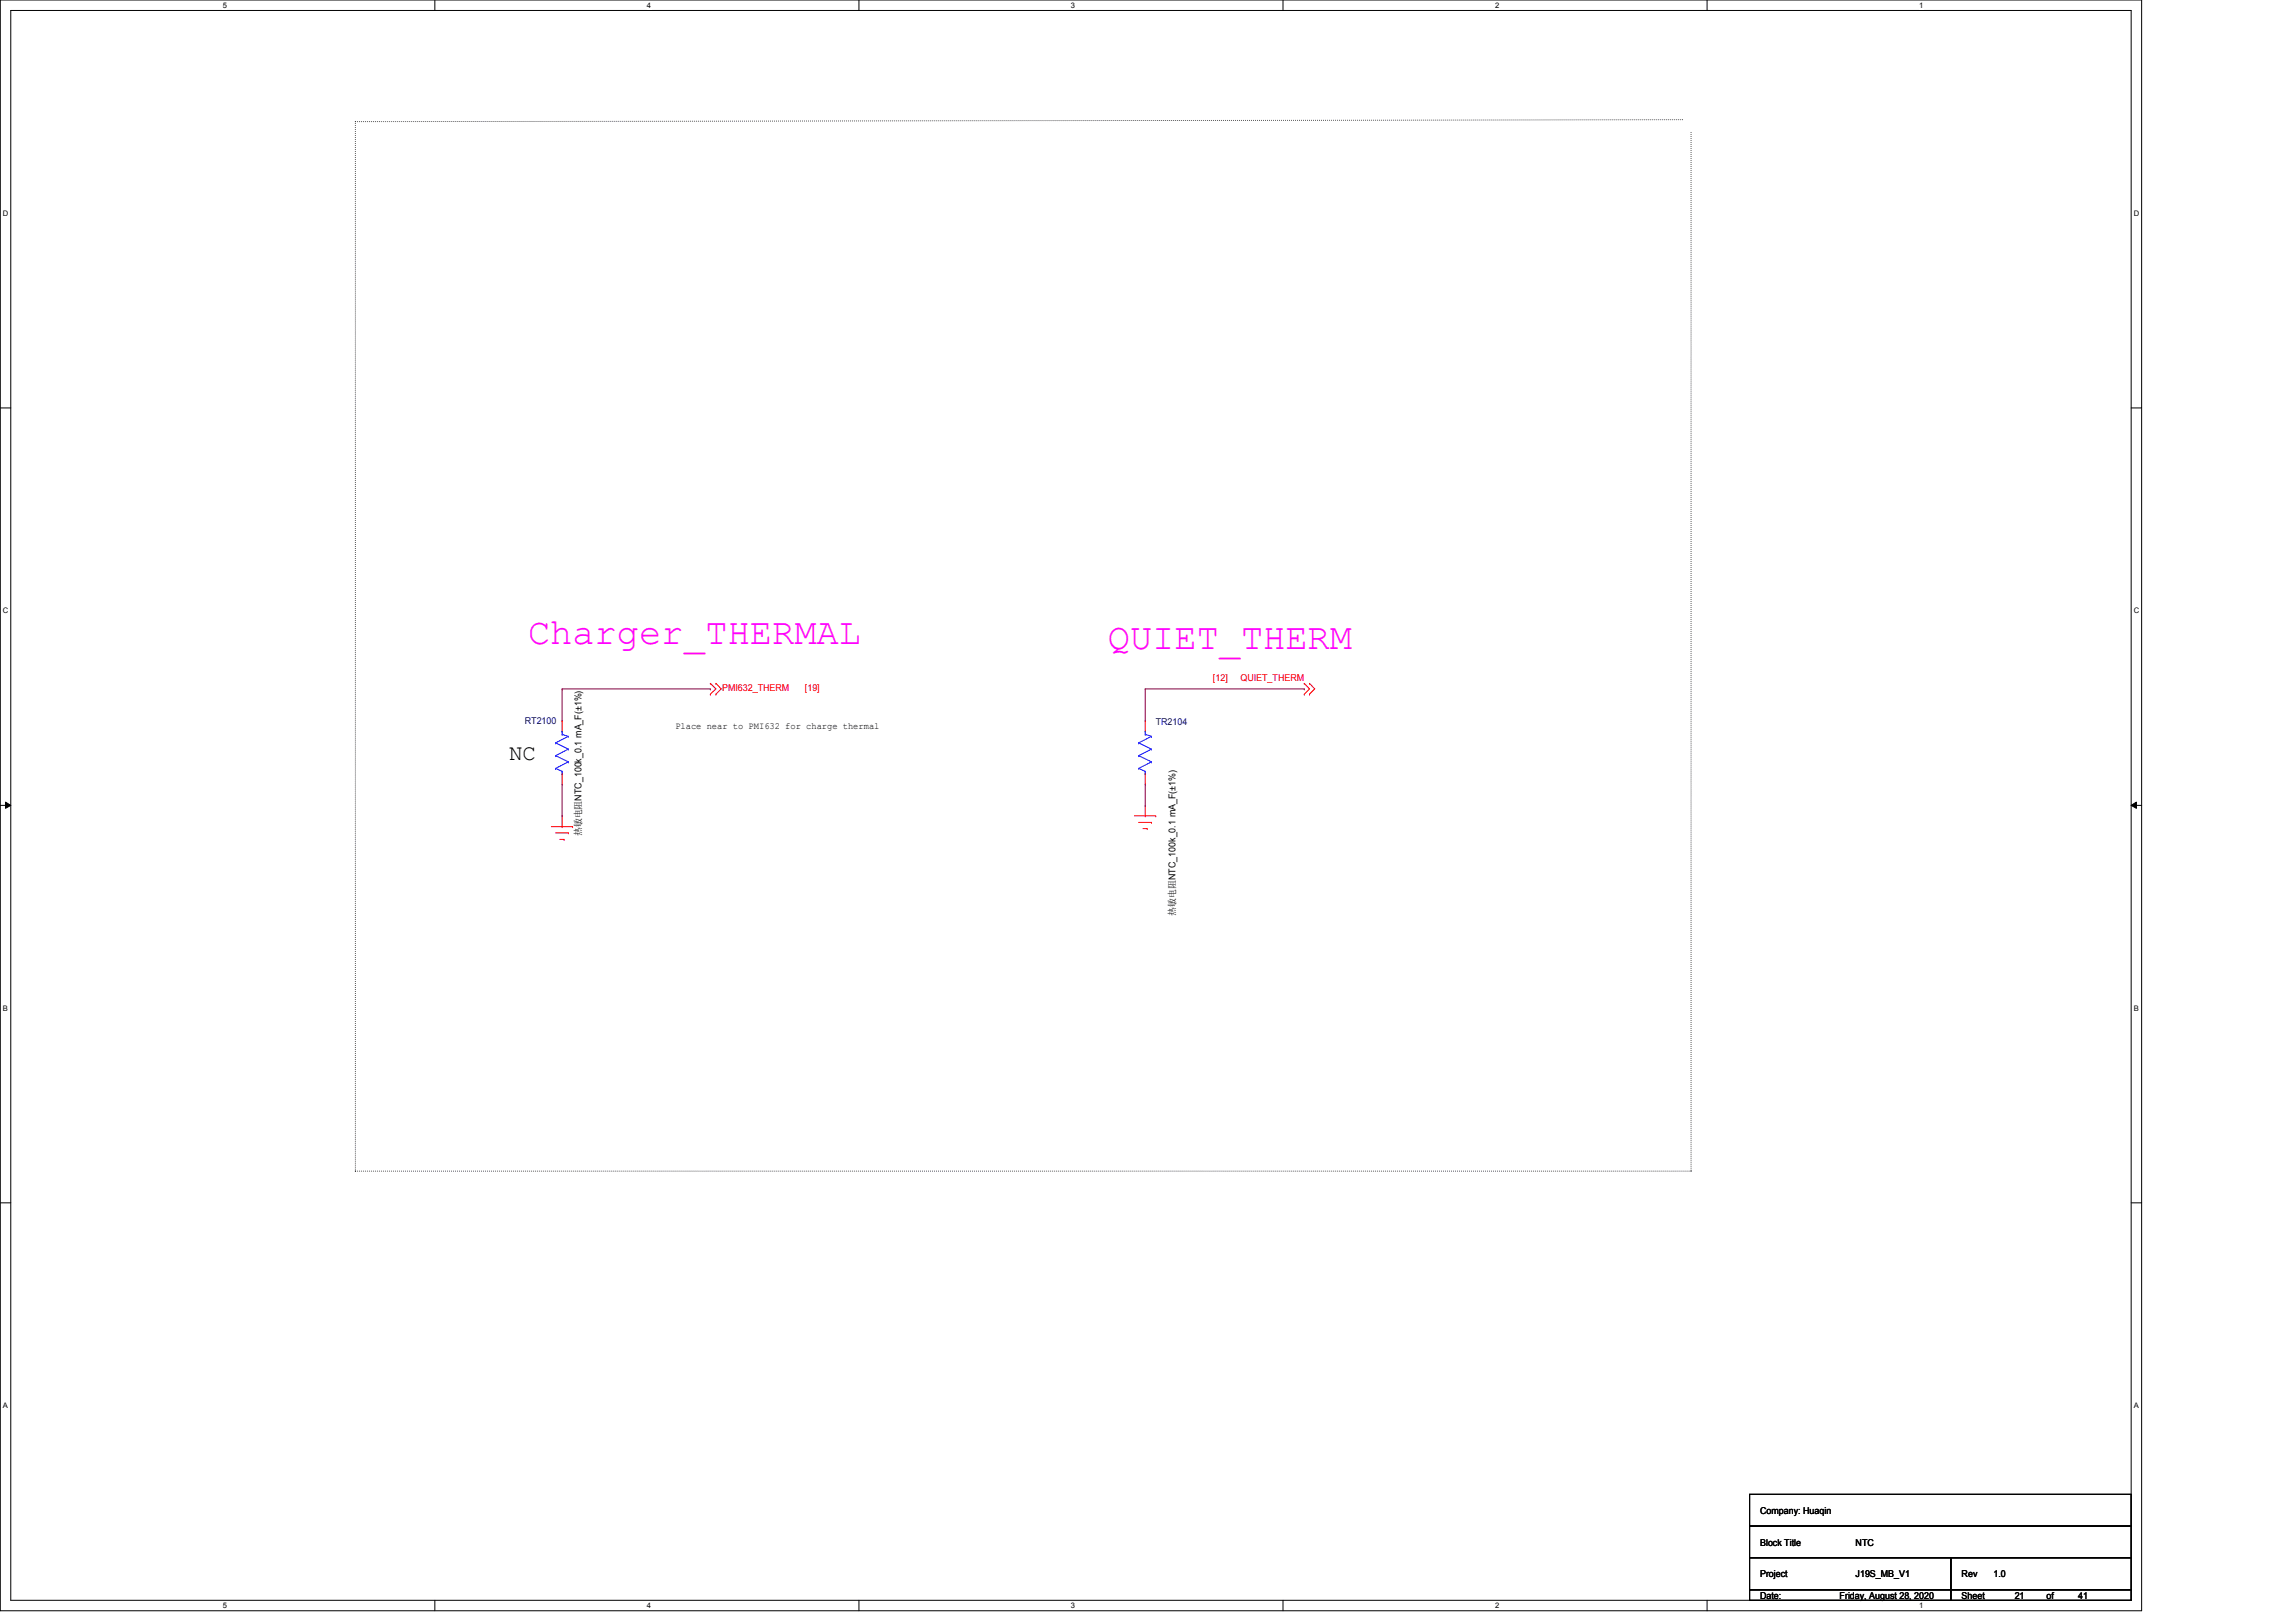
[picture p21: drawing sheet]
<svg xmlns="http://www.w3.org/2000/svg" width="297mm" height="210mm" viewBox="0 0 297 210" stroke-linecap="round" stroke-linejoin="round" font-family="sans-serif">
<defs><g id="words">
<g font-size="4.8" fill="#f0f">
<text x="68.3" y="83.3">Charger_THERMAL</text>
<text x="143.3" y="84">QUIET_THERM</text>
</g>
<text font-size="2.9" x="65.9" y="98.3">NC</text>
<g font-size="1.2" fill="#f00">
<text x="93.4" y="89.5">PMI632_THERM</text>
<text x="104.1" y="89.5">[19]</text>
<text x="156.9" y="88.1">[12]</text>
<text x="160.5" y="88.1">QUIET_THERM</text>
</g>
<g font-size="1.2" fill="#000080">
<text x="67.9" y="93.7">RT2100</text>
<text x="149.5" y="93.9">TR2104</text>
</g>
<g font-size="1.2">
<text x="87.4" y="94.4">Place near to PMI632 for charge thermal</text>
<text x="75.2" y="108.2" transform="rotate(-90 75.2 108.2)">热热电电NTC_100k_0.1 mA_F(±1%)</text>
<text x="152.1" y="118.5" transform="rotate(-90 152.1 118.5)">热热电电NTC_100k_0.1 mA_F(±1%)</text>
<text x="227.7" y="195.9">Company: Huaqin</text>
<text x="227.7" y="200">Block Title</text>
<text x="240.1" y="200">NTC</text>
<text x="227.7" y="204.1">Project</text>
<text x="227.7" y="206.9">Date:</text>
<text x="238" y="206.9">Friday, August 28, 2020</text>
<text x="240.1" y="204.1">J19S_MB_V1</text>
<text x="253.8" y="204.1">Rev</text>
<text x="253.8" y="206.9">Sheet</text>
<text x="257.9" y="204.1">1.0</text>
<text x="260.6" y="206.9">21</text>
<text x="264.7" y="206.9">of</text>
<text x="268.9" y="206.9">41</text>
</g>
<g font-size="1">
<text x="28.8" y="1">5</text>
<text x="83.7" y="1">4</text>
<text x="138.6" y="1">3</text>
<text x="193.4" y="1">2</text>
<text x="248.3" y="1">1</text>
<text x=".4" y="27.9">D</text>
<text x="276.1" y="27.9">D</text>
<text x=".4" y="79.4">C</text>
<text x="276.1" y="79.4">C</text>
<text x=".4" y="130.8">B</text>
<text x="276.1" y="130.8">B</text>
<text x=".4" y="182.2">A</text>
<text x="276.1" y="182.2">A</text>
<text x="28.8" y="208.1">5</text>
<text x="83.7" y="208.1">4</text>
<text x="138.6" y="208.1">3</text>
<text x="193.4" y="208.1">2</text>
<text x="248.3" y="208.1">1</text>
</g>
</g></defs>
<path d="M0 0h277.1v208.4h-277.1zM1.4 1.4h274.3v205.7h-274.3z" fill="none" stroke="#000" stroke-width=".13"/>
<g fill="#fff">
<path d="M28.8 .1h.6v1.1h-.6z"/>
<path d="M28.8 207.2h.6v1.1h-.6z"/>
</g>
<path d="M56.3 0v1.4M56.3 207.1v1.3" fill="none" stroke="#000" stroke-width=".13"/>
<g fill="#fff">
<path d="M83.7 .1h.5v1.1h-.5z"/>
<path d="M83.7 207.2h.5v1.1h-.5z"/>
</g>
<path d="M111.1 0v1.4M111.1 207.1v1.3" fill="none" stroke="#000" stroke-width=".13"/>
<g fill="#fff">
<path d="M138.6 .1h.5v1.1h-.5z"/>
<path d="M138.6 207.2h.5v1.1h-.5z"/>
</g>
<path d="M166 0v1.4M166 207.1v1.3" fill="none" stroke="#000" stroke-width=".13"/>
<g fill="#fff">
<path d="M193.4 .1h.6v1.1h-.6z"/>
<path d="M193.4 207.2h.6v1.1h-.6z"/>
</g>
<path d="M220.8 0v1.4M220.8 207.1v1.3" fill="none" stroke="#000" stroke-width=".13"/>
<g fill="#fff">
<path d="M248.3 .1h.5v1.1h-.5z"/>
<path d="M248.3 207.2h.5v1.1h-.5z"/>
<path d="M.4 27.1h.7v1.1h-.7z"/>
<path d="M276.1 27.1h.7v1.1h-.7z"/>
<path d="M.4 78.5h.7v1.1h-.7z"/>
<path d="M276.1 78.5h.7v1.1h-.7z"/>
</g>
<path d="M0 52.8h1.4M275.7 52.8h1.4" fill="none" stroke="#000" stroke-width=".13"/>
<g fill="#fff">
<path d="M.4 129.9h.6v1.1h-.6z"/>
<path d="M276.1 129.9h.6v1.1h-.6z"/>
</g>
<path d="M0 104.2h1.4M.7 103.8l.7 .4-.7 .4zM275.7 104.2l.7-.4v.8zM275.7 104.2h1.4" fill="none" stroke="#000" stroke-width=".13"/>
<path d="M.7 103.8l.7 .4-.7 .4zM275.7 104.2l.7-.4v.8z" fill="#000"/>
<g fill="#fff">
<path d="M.4 181.4h.6v1.1h-.6z"/>
<path d="M276.1 181.4h.6v1.1h-.6z"/>
</g>
<path d="M0 155.7h1.4M275.7 155.7h1.4M226.4 193.4h49.3v4.1h-49.3zM226.4 197.5h49.3v4.1h-49.3zM226.4 201.6h26v4.1h-26zM226.4 205.7h26v1.4h-26zM252.4 205.7h23.3v1.4h-23.3zM252.4 201.6h23.3v4.1h-23.3z" fill="none" stroke="#000" stroke-width=".13"/>
<path d="M46 15.7h.1M46 15.7l171.7-.2M217.7 15.5h.1M218.8 17.1v134.5M46 151.6h.1M46 151.6v-135.9M218.8 151.6h-172.8M218.8 151.6h.1" fill="none" stroke="#000" stroke-width=".13" stroke-dasharray="0 .3"/>
<g fill="none" stroke="#f00" stroke-width=".13">
<path d="M72.7 93.3h.1M72.7 93.3v1.3M91.9 89.8h.1M91.9 88.4h.1M91.9 88.4l.7 .8-.7 .6M92.6 89.8h.1M92.6 88.4h.1M92.6 88.4l.7 .8-.7 .6M148.2 93.3h.1M148.2 93.3v1.3M168.7 89.8h.1M168.7 88.4h.1"/>
<path d="M168.7 88.4l.7 .8-.7 .6M169.4 89.8h.1M169.4 88.4h.1M169.4 88.4l.7 .8-.7 .6M71.3 107h2.8M71.9 107.8h1.6M72.4 108.6h.6M72.7 107h.1M72.7 101.5h.1M72.7 100.1v1.4M72.7 105.6v1.4M73 108.6h.1"/>
<path d="M73.5 107.8h.1M74.1 107h.1M146.8 105.6h2.7M147.3 106.4h1.7M147.9 107.2h.5M148.2 105.6h.1M148.2 101.5h.1M148.2 100.1v1.4M148.2 104.2v1.4M148.4 107.2h.1M149 106.4h.1M149.5 105.6h.1"/>
</g>
<g fill="none" stroke="#00f" stroke-width=".13">
<path d="M71.9 96.1h.1M71.9 97.8h.1M71.9 99.4h.1M71.9 96.1l1.6 .8M71.9 97.8l1.6 .8M71.9 99.4l.8 .4M72.7 94.6h.1M72.7 95h.1M72.7 99.8h.1M72.7 94.6v.4M72.7 99.8v.3M72.7 95l.8 .3"/>
<path d="M73.5 95.3h.1M73.5 96.9h.1M73.5 98.6h.1M73.5 95.3l-1.6 .8M73.5 96.9l-1.6 .9M73.5 98.6l-1.6 .8M147.3 96.1h.1M147.3 97.8h.1M147.3 99.4h.1M147.3 96.1l1.7 .8M147.3 97.8l1.7 .8M147.3 99.4l.9 .4"/>
<path d="M148.2 94.6h.1M148.2 95h.1M148.2 99.8h.1M148.2 94.6v.4M148.2 99.8v.3M148.2 95l.8 .3M149 95.3h.1M149 96.9h.1M149 98.6h.1M149 95.3l-1.7 .8M149 96.9l-1.7 .9M149 98.6l-1.7 .8"/>
<path d="M72.7 100.1h.1M148.2 100.1h.1"/>
</g>
<path d="M72.7 89.2h.1M72.7 89.2h19.2M72.7 89.2v4.1M91.9 89.2h.1M148.2 89.2h.1M148.2 89.2h20.5M148.2 89.2v4.1M168.7 89.2h.1M72.7 105.6h.1M72.7 101.5v4.1M148.2 104.2h.1M148.2 101.5v2.7" fill="none" stroke="#800040" stroke-width=".13"/>
<use href="#words"/>
</svg>
